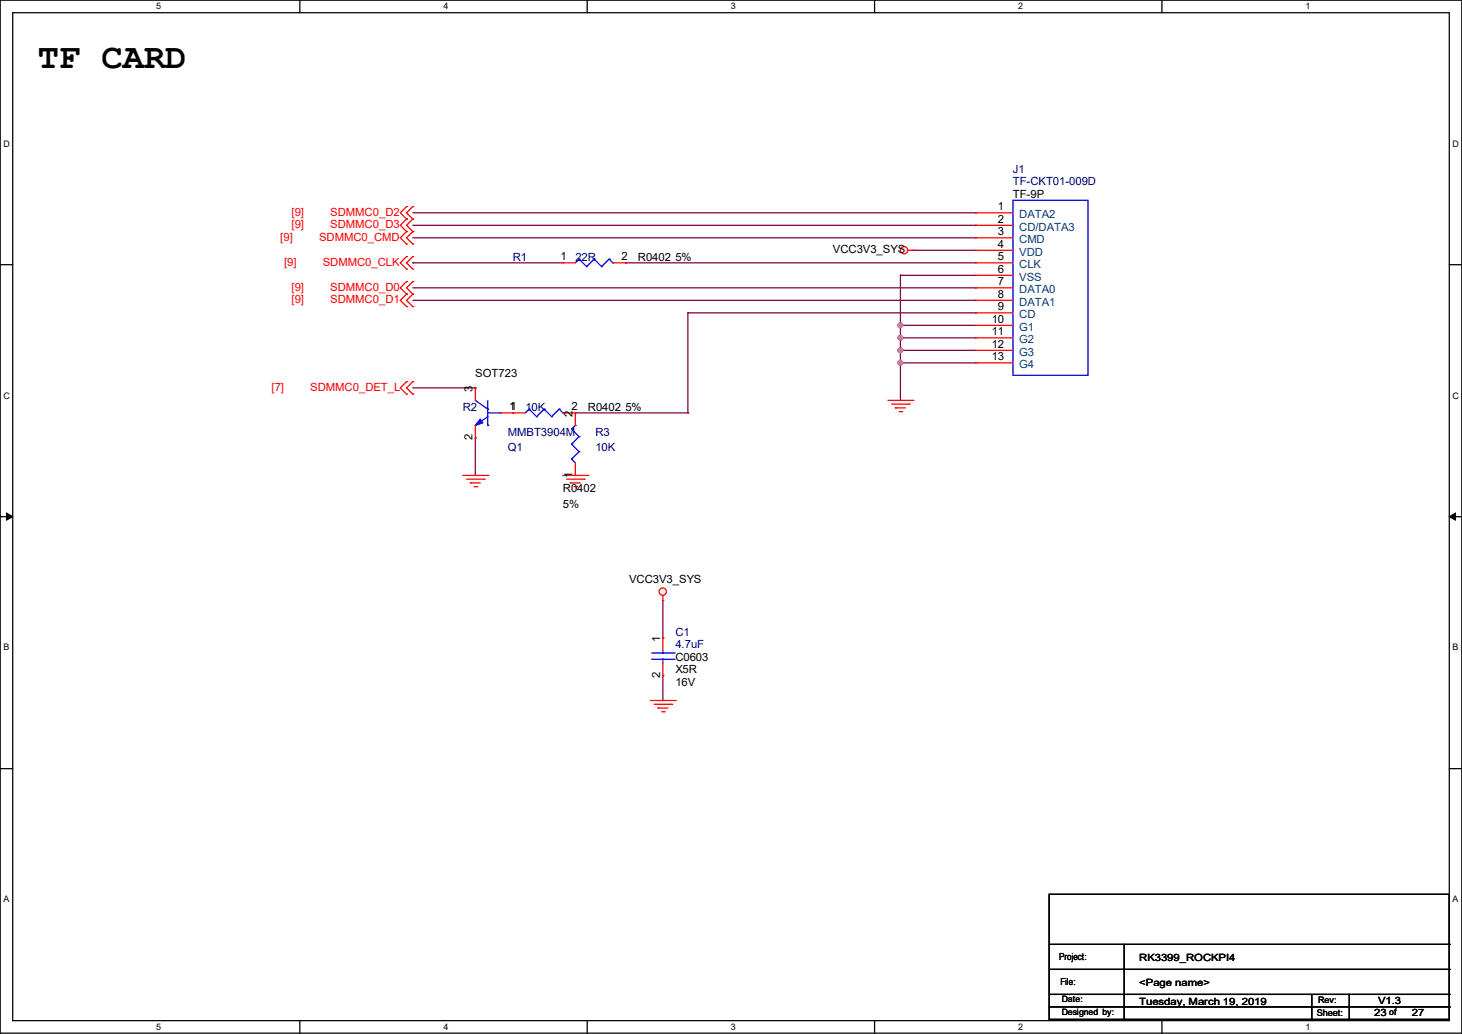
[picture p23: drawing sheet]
<svg xmlns="http://www.w3.org/2000/svg" width="297mm" height="210mm" viewBox="0 0 297 210" stroke-linecap="round" stroke-linejoin="round" font-family="sans-serif">
<defs><g id="words">
<text font-size="7.2" x="7.7" y="13.7">TF CARD</text>
<g font-size="2.3" fill="#000080">
<text x="205.8" y="35.1">J1</text>
<text x="205.8" y="37.7">TF-CKT01-009D</text>
<text x="104.2" y="52.9">R1</text>
<text x="116.9" y="52.9">22R</text>
<text x="94" y="83.4">R2</text>
<text x="106.7" y="83.4">10K</text>
<text x="103.2" y="88.5">MMBT3904M</text>
<text x="120.9" y="88.5">R3</text>
<text x="103.2" y="91.5">Q1</text>
<text x="120.9" y="91.5">10K</text>
<text x="137.2" y="129.1">C1</text>
<text x="137.2" y="131.7">4.7uF</text>
</g>
<g font-size="2.3">
<text x="205.8" y="40.2">TF-9P</text>
<text x="202.7" y="45.2">2</text>
<text x="202.7" y="47.8">3</text>
<text x="202.7" y="42.7">1</text>
<text x="113.8" y="52.8">1</text>
<text x="126.3" y="52.8">2</text>
<text x="129.6" y="52.9">R0402 5%</text>
<text x="169.2" y="51.4">VCC3V3_SYS</text>
<text x="202.7" y="50.3">4</text>
<text x="202.7" y="52.8">5</text>
<text x="202.7" y="55.4">6</text>
<text x="202.7" y="57.9">7</text>
<text x="201.5" y="65.5">10</text>
<text x="202.7" y="60.5">8</text>
<text x="202.7" y="63">9</text>
<text x="201.5" y="68.1">11</text>
<text x="201.5" y="70.6">12</text>
<text x="96.6" y="76.5">SOT723</text>
<text x="201.5" y="73.2">13</text>
<text x="96" y="79.5" transform="rotate(-90 96 79.5)">3</text>
<text x="103.4" y="83.3">11</text>
<text x="116.1" y="83.3">2</text>
<text x="119.4" y="83.4">R0402 5%</text>
<text x="96" y="89.5" transform="rotate(-90 96 89.5)">2</text>
<text x="116.3" y="84.6" transform="rotate(-90 116.3 84.6)">2</text>
<text x="114.3" y="99.9">R0402</text>
<text x="116.3" y="97.1" transform="rotate(-90 116.3 97.1)">1</text>
<text x="114.3" y="103.2">5%</text>
<text x="127.8" y="118.4">VCC3V3_SYS</text>
<text x="134.1" y="130.3" transform="rotate(-90 134.1 130.3)">1</text>
<text x="134.1" y="137.7" transform="rotate(-90 134.1 137.7)">2</text>
<text x="137.2" y="134.2">C0603</text>
<text x="137.2" y="136.7">X5R</text>
<text x="137.2" y="139.3">16V</text>
</g>
<g font-size="2.3" fill="#f00">
<text x="59.2" y="43.8">[9]</text>
<text x="59.2" y="46.3">[9]</text>
<text x="67.1" y="43.8">SDMMC0_D2</text>
<text x="67.1" y="46.3">SDMMC0_D3</text>
<text x="56.9" y="48.9">[9]</text>
<text x="57.7" y="53.9">[9]</text>
<text x="64.8" y="48.9">SDMMC0_CMD</text>
<text x="65.6" y="53.9">SDMMC0_CLK</text>
<text x="59.2" y="59">[9]</text>
<text x="67.1" y="59">SDMMC0_D0</text>
<text x="59.2" y="61.6">[9]</text>
<text x="67.1" y="61.6">SDMMC0_D1</text>
<text x="55.2" y="79.3">[7]</text>
<text x="63" y="79.3">SDMMC0_DET_L</text>
</g>
<g font-size="2.3" fill="#004080">
<text x="207.1" y="46.8">CD/DATA3</text>
<text x="207.1" y="44.3">DATA2</text>
<text x="207.1" y="49.4">CMD</text>
<text x="207.1" y="51.9">VDD</text>
<text x="207.1" y="54.4">CLK</text>
<text x="207.1" y="57">VSS</text>
<text x="207.1" y="59.5">DATA0</text>
<text x="207.1" y="62.1">DATA1</text>
<text x="207.1" y="64.6">CD</text>
<text x="207.1" y="67.1">G1</text>
<text x="207.1" y="69.7">G2</text>
<text x="207.1" y="72.2">G3</text>
<text x="207.1" y="74.8">G4</text>
</g>
<g font-size="2">
<text x="215.2" y="195">Project:</text>
<text x="231.4" y="195.2">RK3399_ROCKPI4</text>
<text x="231.4" y="200.3">&lt;Page name&gt;</text>
<text x="280" y="203.9">V1.3</text>
<text x="231.4" y="204.1">Tuesday, March 19, 2019</text>
<text x="279.2" y="206.4">23</text>
<text x="286.8" y="206.4">27</text>
</g>
<g font-size="1.9">
<text x="215.4" y="200">File:</text>
<text x="267.5" y="206.5">Sheet:</text>
</g>
<g font-size="1.8">
<text x="31.7" y="1.9">5</text>
<text x="90.1" y="1.9">4</text>
<text x="148.5" y="1.9">3</text>
<text x="206.8" y="1.9">2</text>
<text x="265.2" y="1.9">1</text>
<text x=".7" y="29.8">D</text>
<text x="295.1" y="29.8">D</text>
<text x=".7" y="80.9">C</text>
<text x="295.1" y="80.9">C</text>
<text x=".7" y="132.1">B</text>
<text x="295.1" y="132.1">B</text>
<text x=".7" y="183.3">A</text>
<text x="295.1" y="183.3">A</text>
<text x="215.7" y="203.6">Date:</text>
<text x="267.8" y="203.6">Rev:</text>
<text x="31.7" y="209.2">5</text>
<text x="90.1" y="209.2">4</text>
<text x="148.5" y="209.2">3</text>
<text x="206.8" y="209.2">2</text>
<text x="215.7" y="206.1">Designed by:</text>
<text x="265.2" y="209.2">1</text>
<text x="282.2" y="206.1">of</text>
</g>
</g></defs>
<path d="M0 0h297v209.8h-297zM2.6 2.6h291.8v204.7h-291.8z" fill="none" stroke="#000" stroke-width=".25"/>
<g fill="#fff">
<path d="M31.7 .3h1v2h-1z"/>
<path d="M31.7 207.6h1v1.9h-1z"/>
</g>
<path d="M60.9 0v2.6M60.9 207.3v2.5" fill="none" stroke="#000" stroke-width=".25"/>
<g fill="#fff">
<path d="M90.1 .3h1v2h-1z"/>
<path d="M90.1 207.6h1v1.9h-1z"/>
</g>
<path d="M119.3 0v2.6M119.3 207.3v2.5" fill="none" stroke="#000" stroke-width=".25"/>
<g fill="#fff">
<path d="M148.5 .3h.9v2h-.9z"/>
<path d="M148.5 207.6h.9v1.9h-.9z"/>
</g>
<path d="M177.7 0v2.6M177.7 207.3v2.5" fill="none" stroke="#000" stroke-width=".25"/>
<g fill="#fff">
<path d="M206.8 .3h1v2h-1z"/>
<path d="M206.8 207.6h1v1.9h-1z"/>
</g>
<path d="M236.1 0v2.6M236.1 207.3v2.5" fill="none" stroke="#000" stroke-width=".25"/>
<g fill="#fff">
<path d="M265.2 .3h1v2h-1z"/>
<path d="M265.2 207.6h1v1.9h-1z"/>
<path d="M.7 28.2h1.2v1.9h-1.2z"/>
<path d="M295.1 28.2h1.2v1.9h-1.2z"/>
<path d="M.7 79.3h1.2v2h-1.2z"/>
<path d="M295.1 79.3h1.2v2h-1.2z"/>
</g>
<path d="M0 53.8h2.6M294.4 53.8h2.6" fill="none" stroke="#000" stroke-width=".25"/>
<g fill="#fff">
<path d="M.7 130.5h1.2v2h-1.2z"/>
<path d="M295.1 130.5h1.1v2h-1.1z"/>
</g>
<path d="M0 104.9h2.6M294.4 104.9h2.6" fill="none" stroke="#000" stroke-width=".25"/>
<path d="M1.3 104.2l1.3 .7-1.3 .8zM294.4 104.9l1.3-.7v1.5z" fill="#000" stroke="#000" stroke-width=".2"/>
<g fill="#fff">
<path d="M.7 181.7h1.2v2h-1.2z"/>
<path d="M295.1 181.7h1.1v2h-1.1z"/>
</g>
<g fill="none" stroke="#000" stroke-width=".25">
<path d="M0 156.1h2.6M294.4 156.1h2.6M213.1 181.7h81.3v25.4h-81.3zM213.1 191.8h81.3M213.4 196.9h81M228.4 191.8v15.3M294.4 191.8h.1M294.4 196.9h.1M213.1 204.5h81.3M213.4 202h81M228.4 207.1h.1M266.5 207.1h.1"/>
<path d="M266.5 202.2v4.9M274.1 207.1h.1M274.1 202v5.1M294.4 202h.1M294.4 204.5h.1"/>
</g>
<g fill="none" stroke="#800040" stroke-width=".25">
<path d="M83.9 53.4h.1M83.9 48.3h114.3M83.9 43.2h114.3M83.9 45.8h114.3M83.9 53.4h30.4M83.9 58.5h114.3M127 53.4h.1M127 53.4h71.2M182.9 55.9h.1M182.9 55.9v25.4M182.9 55.9h15.3M185.5 50.8h.1"/>
<path d="M185.5 50.8h12.7M198.2 48.3h.1M198.2 43.2h.1M198.2 45.8h.1M198.2 58.5h.1M83.9 61h114.3M83.9 78.8h12.7M96.6 78.8h.1M139.7 63.5h.1M139.7 63.5v20.4M139.7 63.5h58.5M182.9 73.7h.1"/>
<path d="M182.9 68.6h.1M182.9 71.2h.1M182.9 66.1h.1M182.9 68.6h15.3M182.9 71.2h15.3M182.9 66.1h15.3M182.9 73.7h15.3M198.2 61h.1M198.2 63.5h.1M96.6 88.9h.1M96.6 88.9v7.7M116.9 83.9h22.8"/>
<path d="M139.7 83.9h.1M182.9 81.3h.1M134.7 137.2h.1M134.7 129.6h.1M134.7 122v7.6M134.7 137.2v5.1"/>
</g>
<g fill="#f0f" stroke="#f0f" stroke-width=".25">
<circle cx="182.9" cy="68.6" r=".49"/>
<circle cx="182.9" cy="71.1" r=".49"/>
<circle cx="182.9" cy="66.1" r=".49"/>
<circle cx="182.9" cy="73.7" r=".49"/>
</g>
<g fill="none" stroke="#f00" stroke-width=".25">
<path d="M82.6 42h.1M82.6 44.5h.1M82.6 47h.1M82.6 49.6h.1M82.6 52.1h.1M82.6 54.7h.1M82.6 57.2h.1M82.6 59.7h.1M82.6 42l-1.3 1.2 1.3 1.3M82.6 44.5l-1.3 1.3 1.3 1.2M82.6 47l-1.3 1.3 1.3 1.3M82.6 52.1l-1.3 1.3 1.3 1.3"/>
<path d="M82.6 57.2l-1.3 1.3 1.3 1.2M82.6 59.7l-1.3 1.3 1.3 1.3M83.9 42h.1M83.9 44.5h.1M83.9 47h.1M83.9 49.6h.1M83.9 52.1h.1M83.9 54.7h.1M83.9 57.2h.1M83.9 59.7h.1M83.9 42l-1.3 1.2 1.3 1.3M83.9 44.5l-1.3 1.3 1.3 1.2"/>
<path d="M83.9 47l-1.3 1.3 1.3 1.3M83.9 52.1l-1.3 1.3 1.3 1.3M83.9 57.2l-1.3 1.3 1.3 1.2M83.9 59.7l-1.3 1.3 1.3 1.3M114.3 53.4h.1M114.3 53.4h2.6M124.5 53.4h2.5M127 53.4h.1M184.4 50.8h1.1M185.5 50.8h.1M198.2 45.8h.1M198.2 48.3h.1"/>
<path d="M198.2 50.8h.1M198.2 53.4h.1M198.2 55.9h.1M198.2 58.5h.1M198.2 43.2h.1M198.2 50.8h7.6M198.2 45.8h7.6M198.2 48.3h7.6M198.2 53.4h7.6M198.2 55.9h7.6M198.2 58.5h7.6M198.2 43.2h7.6"/>
<path d="M82.6 62.3h.1M82.6 77.5h.1M82.6 77.5l-1.3 1.3 1.3 1.3M83.9 62.3h.1M83.9 77.5h.1M83.9 77.5l-1.3 1.3 1.3 1.3M96.6 78.8h.1M96.6 78.8v2.5M198.2 61h.1M198.2 63.5h.1M198.2 66.1h.1M198.2 68.6h.1"/>
<path d="M198.2 71.2h.1M198.2 73.7h.1M198.2 61h7.6M198.2 63.5h7.6M198.2 66.1h7.6M198.2 68.6h7.6M198.2 71.2h7.6M198.2 73.7h7.6M82.6 80.1h.1M83.9 80.1h.1M94 96.6h5.1M94.8 97.3h3.5"/>
<path d="M95.5 98.1h.1M95.5 98.1h2.1M96.3 98.8h.5M96.6 88.9h.1M96.6 86.4v2.5M96.8 98.8h.1M98.3 97.3h.1M99.1 96.6h.1M101.6 83.9h5.1M104.2 83.9h.1M114.3 96.6h5.1M114.3 83.9h2.6"/>
<path d="M115.1 97.3h3.6M115.9 98.1h.1M115.9 98.1h2M116.6 98.8h.5M116.9 83.9h.1M116.9 96.6h.1M116.9 83.9v2.5M116.9 94v2.6M117.1 98.8h.1M118.7 97.3h.1M119.4 96.6h.1M180.4 81.3h5.1"/>
<path d="M181.1 82.1h3.6M181.9 82.8h.1M181.9 82.8h2M182.7 83.6h.5M183.2 83.6h.1M184.7 82.1h.1M185.5 81.3h.1M134.7 122h.1M134.7 129.6h.1M134.7 137.2h.1M134.7 120.9v1.1M134.7 129.6v2.5"/>
<path d="M134.7 134.7v2.5M132.1 142.3h5.1M132.9 143h3.5M133.6 143.8h.1M133.6 143.8h2.1M134.4 144.6h.5M134.9 144.6h.1M136.4 143h.1M137.2 142.3h.1"/>
<circle cx="183.7" cy="50.8" r=".74"/>
<circle cx="134.6" cy="120.2" r=".74"/>
</g>
<g fill="none" stroke="#00f" stroke-width=".25">
<path d="M117.6 52.6h.1M117.6 52.6l-.7 .8M117.6 52.6l1.6 1.5M119.2 54.1h.1M120.7 52.6h.1M120.7 52.6l-1.5 1.5M120.7 52.6l1.5 1.5M122.2 54.1h.1M123.7 52.6h.1M123.7 52.6l-1.5 1.5M123.7 52.6l.8 .8M124.5 53.4h.1"/>
<path d="M205.8 40.7h15.2v35.5h-15.2zM96.6 86.4h.1M96.6 81.3l2.5 1.8M99.1 83.1h.1M99.1 86.4h.1M99.1 84.6l-2.5 1.8M99.1 81.3v5.1M99.1 83.9h2.5M101.6 83.9h.1M107.5 83.1h.1M107.5 83.1l-.8 .8M107.5 83.1l1.5 1.5"/>
<path d="M109 84.6h.1M110.5 83.1h.1M110.5 83.1l-1.5 1.5M110.5 83.1l1.6 1.5M112.1 84.6h.1M113.6 83.1h.1M113.6 83.1l-1.5 1.5M113.6 83.1l.7 .8M114.3 83.9h.1M116.1 93.3h.1M116.1 90.2h.1M116.1 87.2h.1"/>
<path d="M116.1 93.3l.8 .7M116.1 90.2l1.5 1.5M116.1 87.2l1.5 1.5M116.9 86.4h.1M116.9 86.4l-.8 .8M117.6 91.7h.1M117.6 88.7h.1M117.6 91.7l-1.5 1.6M117.6 88.7l-1.5 1.5M132.4 133.9h4.5M132.4 132.6h4.5M134.7 132.6h.1"/>
<path d="M134.7 133.9h.1M134.7 132.1v.5M134.7 133.9v.8M136.9 133.9h.1M136.9 132.6h.1"/>
</g>
<path d="M97.6 85.1l.5 .8-1.5 .5z" fill="#00f" stroke="#00f" stroke-width=".25"/>
<use href="#words"/>
</svg>
